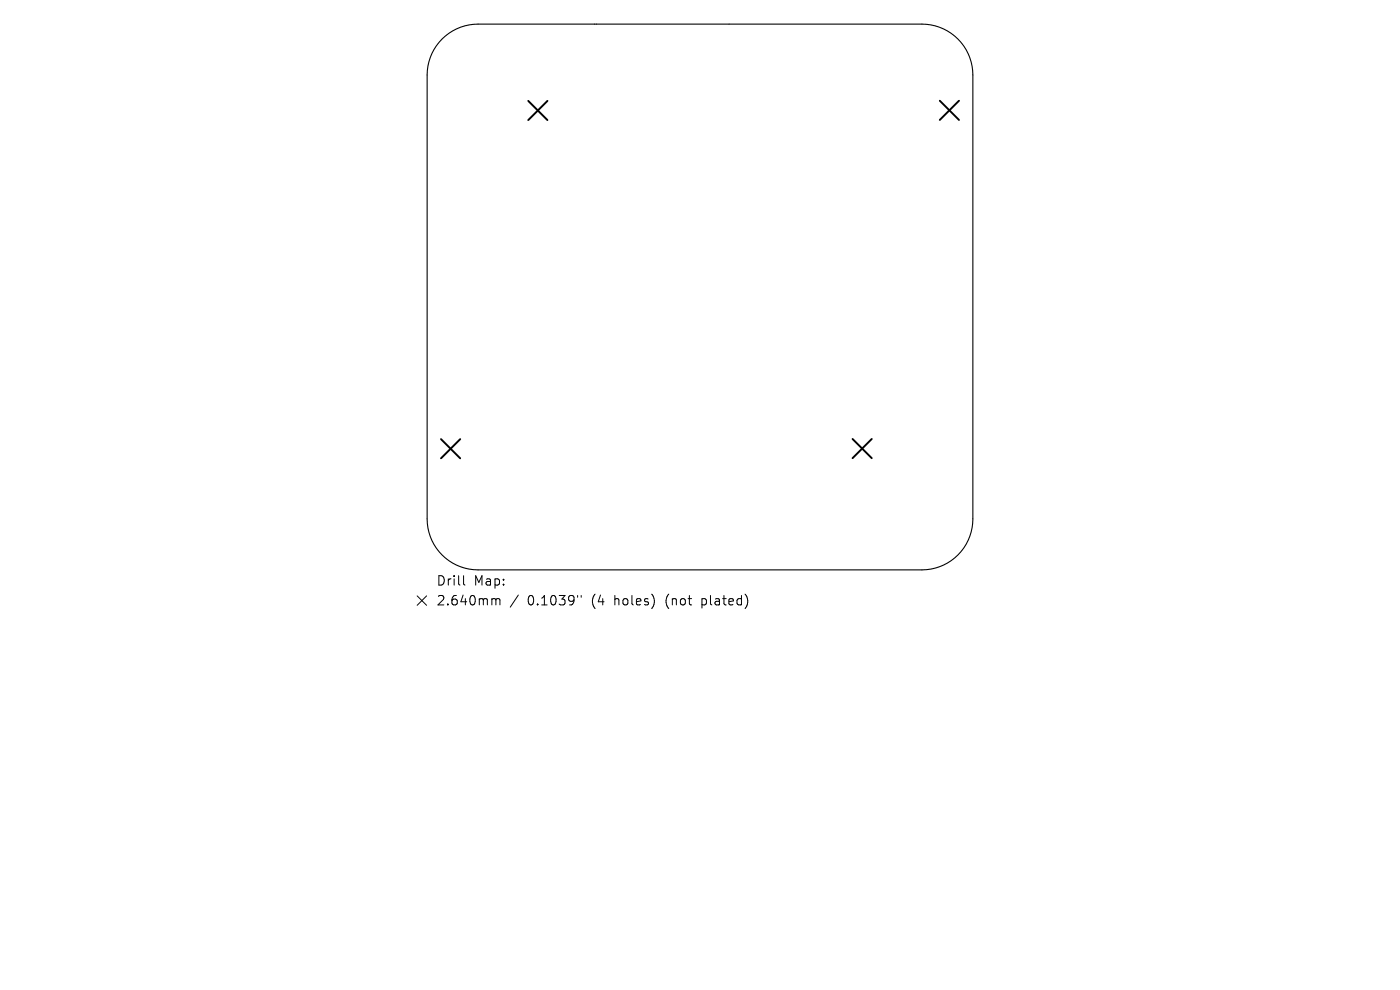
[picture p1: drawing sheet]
<svg xmlns="http://www.w3.org/2000/svg" width="297mm" height="210mm" viewBox="0 0 297 210" stroke-linecap="round" stroke-linejoin="round" font-family="sans-serif">
<defs><g id="words">
<g font-size="2.8">
<text x="92.5" y="124.5">Drill</text>
<text x="100.5" y="124.5">Map:</text>
<text x="92.5" y="128.7">2.640mm</text>
<text x="111.9" y="128.7">0.1039&quot;</text>
<text x="125.7" y="128.7">(4</text>
<text x="130.6" y="128.7">holes)</text>
<text x="141.7" y="128.7">(not</text>
<text x="149.5" y="128.7">plated)</text>
</g>
</g></defs>
<path d="M93.8 8.3a10.8 10.8 0 0 1 7.6-3.2h94.2a10.8 10.8 0 0 1 10.8 10.8v94.2a10.8 10.8 0 0 1-10.8 10.8h-94.2a10.8 10.8 0 0 1-10.8-10.8v-94.2a10.8 10.8 0 0 1 3.2-7.6z" fill="none" stroke="#000" stroke-width=".23"/>
<path d="M112.1 21.4l4 4.1M116.1 21.4l-4 4.1M199.4 21.4l4 4M203.4 21.4l-4 4M93.6 93.1l4 4.1M97.6 93.1l-4 4.1M180.9 93.1l4 4.1M184.9 93.1l-4 4.1" fill="none" stroke="#000" stroke-width=".41"/>
<path d="M88.5 126.4l2 2M90.5 126.4l-2 2M98.3 122.1v1.7l.3 .3M104.6 127l.5 .1 .1 .2M105.2 127.3l.3-.3 .5 .1 .1 1.2M105.2 127.3v1M110 126.2l-1.8 2.6M122.5 126.3v.4M123.3 126.3v.4" fill="none" stroke="#000" stroke-width=".21"/>
<use href="#words"/>
</svg>
